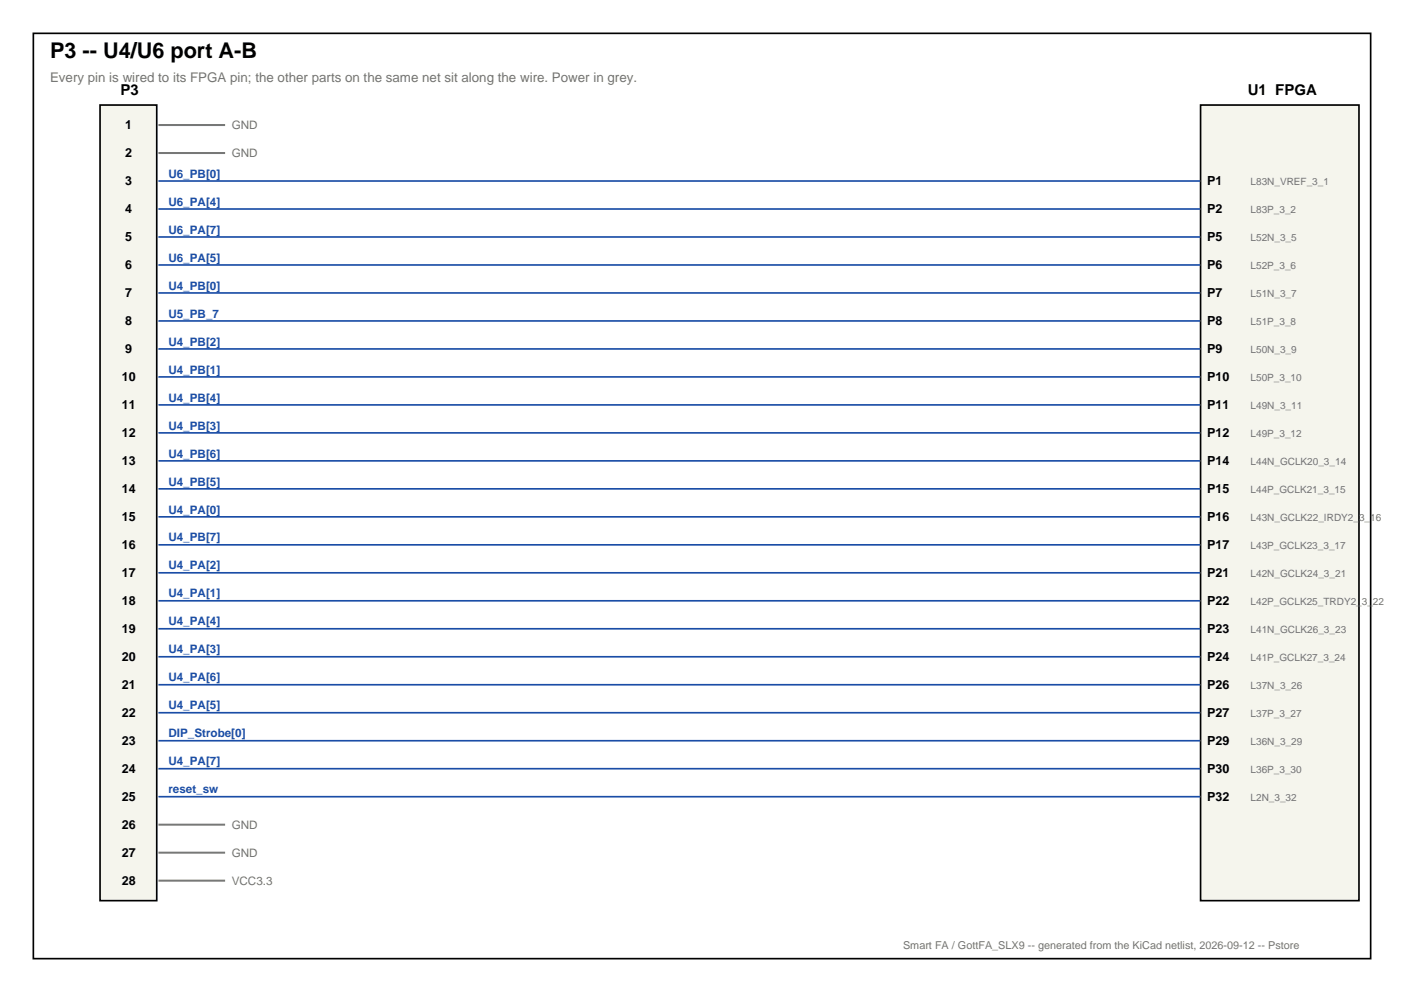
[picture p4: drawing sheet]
<svg xmlns="http://www.w3.org/2000/svg" width="297mm" height="210mm" viewBox="0 0 297 210" stroke-linecap="round" stroke-linejoin="round" font-family="sans-serif">
<defs><g id="words">
<text font-size="4.6" x="10.6" y="12.3">P3 -- U4/U6 port A-B</text>
<g font-size="3.2">
<text x="25.5" y="20.1">P3</text>
<text x="264" y="20.1">U1 FPGA</text>
</g>
<text font-size="2.8" fill="#737373" x="10.6" y="17.3">Every pin is wired to its FPGA pin; the other parts on the same net sit along the wire. Power in grey.</text>
<g font-size="2.6">
<text x="26.5" y="27.3">1</text>
<text x="26.5" y="33.3">2</text>
<text x="26.5" y="39.2">3</text>
<text x="255.4" y="39.2">P1</text>
<text x="26.5" y="45.1">4</text>
<text x="255.4" y="45.1">P2</text>
<text x="26.5" y="51">5</text>
<text x="255.4" y="51">P5</text>
<text x="26.5" y="56.9">6</text>
<text x="255.4" y="56.9">P6</text>
<text x="26.5" y="62.9">7</text>
<text x="255.4" y="62.9">P7</text>
<text x="26.5" y="68.8">8</text>
<text x="255.4" y="68.8">P8</text>
<text x="26.5" y="74.7">9</text>
<text x="255.4" y="74.7">P9</text>
<text x="25.8" y="80.6">10</text>
<text x="255.4" y="80.6">P10</text>
<text x="25.8" y="86.6">11</text>
<text x="255.4" y="86.6">P11</text>
<text x="25.8" y="92.5">12</text>
<text x="255.4" y="92.5">P12</text>
<text x="25.8" y="98.4">13</text>
<text x="255.4" y="98.4">P14</text>
<text x="25.8" y="104.3">14</text>
<text x="255.4" y="104.3">P15</text>
<text x="25.8" y="110.2">15</text>
<text x="255.4" y="110.2">P16</text>
<text x="25.8" y="116.2">16</text>
<text x="255.4" y="116.2">P17</text>
<text x="25.8" y="122.1">17</text>
<text x="255.4" y="122.1">P21</text>
<text x="25.8" y="128">18</text>
<text x="255.4" y="128">P22</text>
<text x="25.8" y="133.9">19</text>
<text x="255.4" y="133.9">P23</text>
<text x="25.8" y="139.9">20</text>
<text x="255.4" y="139.9">P24</text>
<text x="25.8" y="145.8">21</text>
<text x="255.4" y="145.8">P26</text>
<text x="25.8" y="151.7">22</text>
<text x="255.4" y="151.7">P27</text>
<text x="25.8" y="157.6">23</text>
<text x="255.4" y="157.6">P29</text>
<text x="25.8" y="163.5">24</text>
<text x="255.4" y="163.5">P30</text>
<text x="25.8" y="169.5">25</text>
<text x="255.4" y="169.5">P32</text>
<text x="25.8" y="175.4">26</text>
<text x="25.8" y="181.3">27</text>
<text x="25.8" y="187.2">28</text>
</g>
<g font-size="2.5" fill="#737373">
<text x="49" y="27.3">GND</text>
<text x="49" y="33.3">GND</text>
<text x="49" y="175.4">GND</text>
<text x="49" y="181.3">GND</text>
<text x="49" y="187.2">VCC3.3</text>
</g>
<g font-size="2.5" fill="#1a4da6">
<text x="35.6" y="37.6">U6_PB[0]</text>
<text x="35.6" y="43.5">U6_PA[4]</text>
<text x="35.6" y="49.4">U6_PA[7]</text>
<text x="35.6" y="55.4">U6_PA[5]</text>
<text x="35.6" y="61.3">U4_PB[0]</text>
<text x="35.6" y="67.2">U5_PB_7</text>
<text x="35.6" y="73.1">U4_PB[2]</text>
<text x="35.6" y="79">U4_PB[1]</text>
<text x="35.6" y="85">U4_PB[4]</text>
<text x="35.6" y="90.9">U4_PB[3]</text>
<text x="35.6" y="96.8">U4_PB[6]</text>
<text x="35.6" y="102.7">U4_PB[5]</text>
<text x="35.6" y="108.7">U4_PA[0]</text>
<text x="35.6" y="114.6">U4_PB[7]</text>
<text x="35.6" y="120.5">U4_PA[2]</text>
<text x="35.6" y="126.4">U4_PA[1]</text>
<text x="35.6" y="132.3">U4_PA[4]</text>
<text x="35.6" y="138.3">U4_PA[3]</text>
<text x="35.6" y="144.2">U4_PA[6]</text>
<text x="35.6" y="150.1">U4_PA[5]</text>
<text x="35.6" y="156">DIP_Strobe[0]</text>
<text x="35.6" y="161.9">U4_PA[7]</text>
<text x="35.6" y="167.9">reset_sw</text>
</g>
<text font-size="2.3" fill="#737373" x="191.1" y="200.7">Smart FA / GottFA_SLX9 -- generated from the KiCad netlist, 2026-09-12 -- Pstore</text>
<g font-size="2.1" fill="#737373">
<text x="264.6" y="39.2">L83N_VREF_3_1</text>
<text x="264.6" y="45.1">L83P_3_2</text>
<text x="264.6" y="51">L52N_3_5</text>
<text x="264.6" y="56.9">L52P_3_6</text>
<text x="264.6" y="62.9">L51N_3_7</text>
<text x="264.6" y="68.8">L51P_3_8</text>
<text x="264.6" y="74.7">L50N_3_9</text>
<text x="264.6" y="80.6">L50P_3_10</text>
<text x="264.6" y="86.6">L49N_3_11</text>
<text x="264.6" y="92.5">L49P_3_12</text>
<text x="264.6" y="98.4">L44N_GCLK20_3_14</text>
<text x="264.6" y="104.3">L44P_GCLK21_3_15</text>
<text x="264.6" y="110.2">L43N_GCLK22_IRDY2_3_16</text>
<text x="264.6" y="116.2">L43P_GCLK23_3_17</text>
<text x="264.6" y="122.1">L42N_GCLK24_3_21</text>
<text x="264.6" y="128">L42P_GCLK25_TRDY2_3_22</text>
<text x="264.6" y="133.9">L41N_GCLK26_3_23</text>
<text x="264.6" y="139.9">L41P_GCLK27_3_24</text>
<text x="264.6" y="145.8">L37N_3_26</text>
<text x="264.6" y="151.7">L37P_3_27</text>
<text x="264.6" y="157.6">L36N_3_29</text>
<text x="264.6" y="163.5">L36P_3_30</text>
<text x="264.6" y="169.5">L2N_3_32</text>
</g>
</g></defs>
<path d="M7.1 7.1h282.9v195.7h-282.9z" fill="none" stroke="#000" stroke-width=".35"/>
<path d="M21.2 22.2h12v168.4h-12z" fill="#f5f5ed"/>
<path d="M21.2 22.2h12v168.4h-12z" fill="none" stroke="#000" stroke-width=".35"/>
<path d="M254 22.2h33.5v168.4h-33.5z" fill="#f5f5ed"/>
<path d="M254 22.2h33.5v168.4h-33.5z" fill="none" stroke="#000" stroke-width=".35"/>
<path d="M33.5 26.5h14.1M33.5 32.4h14.1M33.5 174.5h14.1M33.5 180.4h14.1M33.5 186.3h14.1" fill="none" stroke="#737373" stroke-width=".42"/>
<g fill="none" stroke="#1a4da6" stroke-width=".35">
<path d="M33.5 38.3h220.5M33.5 44.2h220.5M33.5 50.1h220.5M33.5 56.1h220.5M33.5 62h220.5M33.5 67.9h220.5M33.5 73.8h220.5M33.5 79.8h220.5M33.5 85.7h220.5M33.5 91.6h220.5M33.5 97.5h220.5M33.5 103.4h220.5"/>
<path d="M33.5 109.4h220.5M33.5 115.3h220.5M33.5 121.2h220.5M33.5 127.1h220.5M33.5 133h220.5M33.5 139h220.5M33.5 144.9h220.5M33.5 150.8h220.5M33.5 156.7h220.5M33.5 162.7h220.5M33.5 168.6h220.5"/>
</g>
<use href="#words"/>
</svg>
